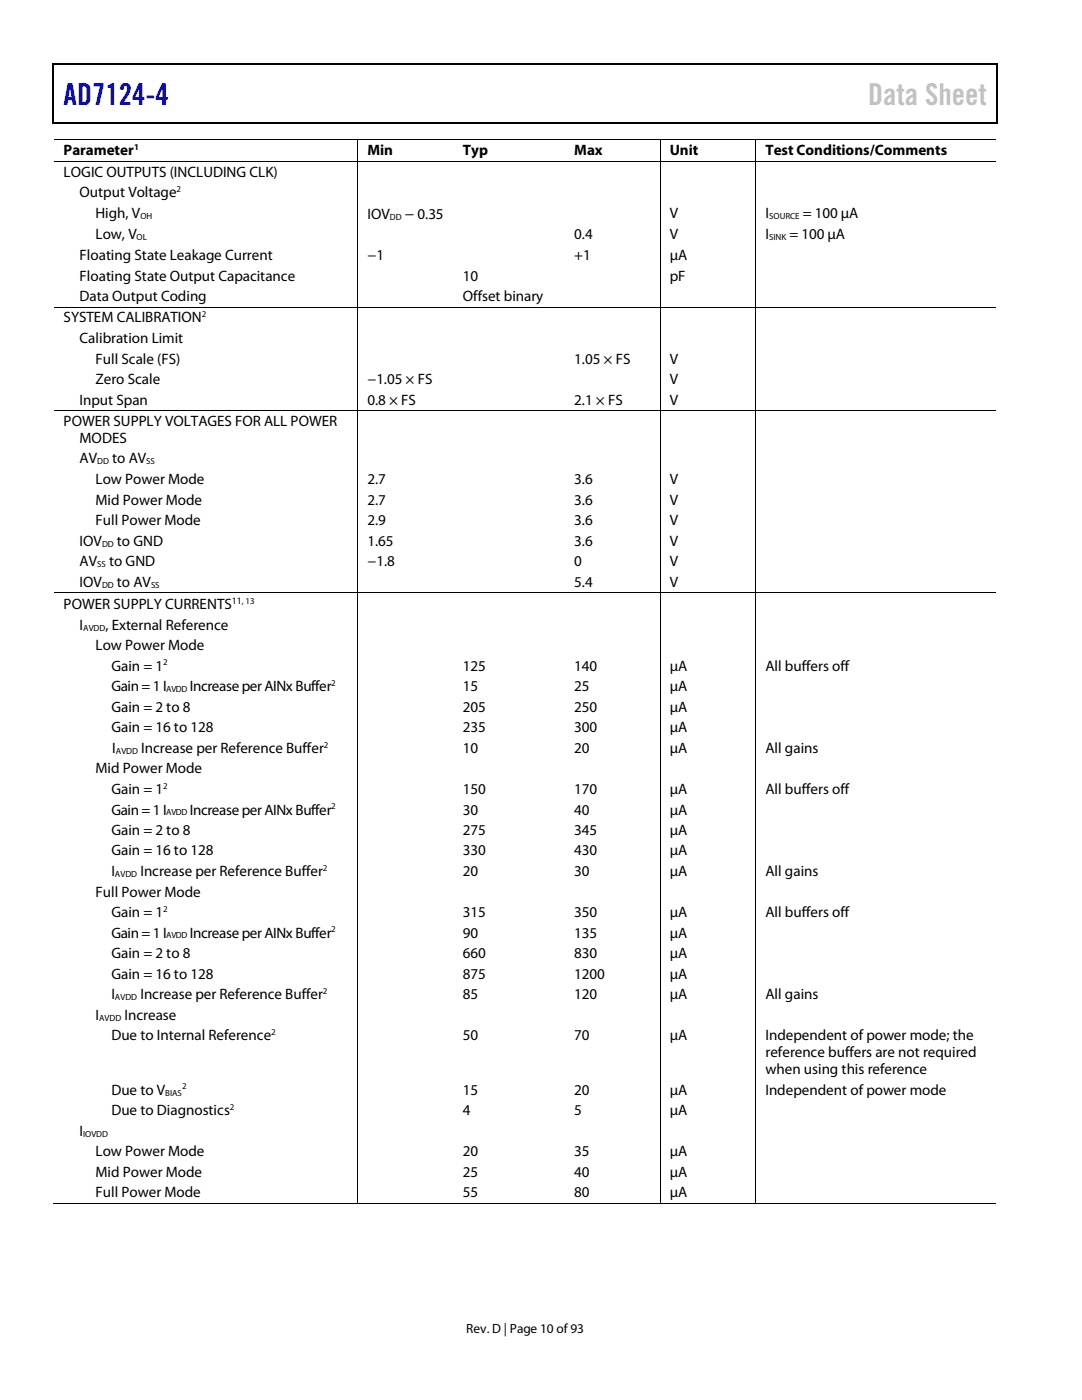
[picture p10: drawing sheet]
<svg xmlns="http://www.w3.org/2000/svg" width="216mm" height="279mm" viewBox="0 0 216 279" stroke-linecap="round" stroke-linejoin="round" font-family="sans-serif">
<defs><g id="words">
<text font-size="6" fill="#00f" x="12.7" y="20.9">AD7124-4</text>
<text font-size="6" fill="#c1c1c1" x="173.2" y="20.9">Data Sheet</text>
<text font-size="3.2" x="80.8" y="43.7">− 0.35</text>
<g font-size="3">
<text x="12.7" y="31">Parameter</text>
<text x="12.7" y="35.3">LOGIC OUTPUTS (INCLUDING CLK)</text>
<text x="73.3" y="31">Min</text>
<text x="92.4" y="31">Typ</text>
<text x="114.6" y="31">Max</text>
<text x="133.6" y="31">Unit</text>
<text x="152.7" y="31">Test Conditions/Comments</text>
<text x="15.9" y="39.4">Output Voltage</text>
<text x="19" y="43.5">High, V</text>
<text x="19" y="47.8">Low, V</text>
<text x="73.3" y="43.7">IOV</text>
<text x="114.6" y="47.8">0.4</text>
<text x="133.6" y="43.5">V</text>
<text x="133.6" y="47.8">V</text>
<text x="152.7" y="43.5">I</text>
<text x="152.7" y="47.8">I</text>
<text x="157.5" y="47.8">= 100 µA</text>
<text x="160.2" y="43.5">= 100 µA</text>
<text x="15.9" y="51.9">Floating State Leakage Current</text>
<text x="73.3" y="51.9">−1</text>
<text x="114.6" y="51.9">+1</text>
<text x="133.6" y="51.9">µA</text>
<text x="15.9" y="56">Floating State Output Capacitance</text>
<text x="92.4" y="56">10</text>
<text x="133.6" y="56">pF</text>
<text x="12.7" y="64.3">SYSTEM CALIBRATION</text>
<text x="15.9" y="60.1">Data Output Coding</text>
<text x="92.4" y="60.1">Offset binary</text>
<text x="15.9" y="68.5">Calibration Limit</text>
<text x="19" y="72.6">Full Scale (FS)</text>
<text x="19" y="76.7">Zero Scale</text>
<text x="73.3" y="76.7">−1.05 × FS</text>
<text x="114.6" y="72.6">1.05 × FS</text>
<text x="133.6" y="76.7">V</text>
<text x="133.6" y="72.6">V</text>
<text x="15.9" y="80.8">Input Span</text>
<text x="73.3" y="80.8">0.8 × FS</text>
<text x="114.6" y="80.8">2.1 × FS</text>
<text x="133.6" y="80.8">V</text>
<text x="12.7" y="85">POWER SUPPLY VOLTAGES FOR ALL POWER</text>
<text x="15.9" y="88.4">MODES</text>
<text x="15.9" y="92.5">AV</text>
<text x="22.4" y="92.5">to AV</text>
<text x="19" y="96.6">Low Power Mode</text>
<text x="19" y="100.7">Mid Power Mode</text>
<text x="73.3" y="96.6">2.7</text>
<text x="73.3" y="100.7">2.7</text>
<text x="114.6" y="96.6">3.6</text>
<text x="114.6" y="100.7">3.6</text>
<text x="133.6" y="96.6">V</text>
<text x="133.6" y="100.7">V</text>
<text x="19" y="104.8">Full Power Mode</text>
<text x="73.3" y="104.8">2.9</text>
<text x="114.6" y="104.8">3.6</text>
<text x="133.6" y="104.8">V</text>
<text x="15.9" y="108.9">IOV</text>
<text x="15.9" y="113">AV</text>
<text x="21.8" y="113">to GND</text>
<text x="23.3" y="108.9">to GND</text>
<text x="73.3" y="108.9">1.65</text>
<text x="73.3" y="113">−1.8</text>
<text x="114.6" y="108.9">3.6</text>
<text x="114.6" y="113">0</text>
<text x="133.6" y="108.9">V</text>
<text x="133.6" y="113">V</text>
<text x="15.9" y="117.1">IOV</text>
<text x="23.3" y="117.1">to AV</text>
<text x="114.6" y="117.1">5.4</text>
<text x="133.6" y="117.1">V</text>
<text x="12.7" y="121.5">POWER SUPPLY CURRENTS</text>
<text x="15.9" y="125.7">I</text>
<text x="21" y="125.7">, External Reference</text>
<text x="19" y="129.8">Low Power Mode</text>
<text x="22.2" y="133.9">Gain = 1</text>
<text x="22.2" y="138">Gain = 1 I</text>
<text x="37.9" y="138">Increase per AINx Buffer</text>
<text x="92.4" y="133.9">125</text>
<text x="92.4" y="138">15</text>
<text x="114.6" y="138">25</text>
<text x="114.6" y="133.9">140</text>
<text x="133.6" y="138">µA</text>
<text x="133.6" y="133.9">µA</text>
<text x="152.7" y="133.9">All buffers off</text>
<text x="22.2" y="142.1">Gain = 2 to 8</text>
<text x="92.4" y="142.1">205</text>
<text x="114.6" y="142.1">250</text>
<text x="133.6" y="142.1">µA</text>
<text x="22.2" y="146.1">Gain = 16 to 128</text>
<text x="92.4" y="146.1">235</text>
<text x="114.6" y="146.1">300</text>
<text x="133.6" y="146.1">µA</text>
<text x="19" y="154.3">Mid Power Mode</text>
<text x="22.4" y="150.2">I</text>
<text x="28.2" y="150.2">Increase per Reference Buffer</text>
<text x="92.4" y="150.2">10</text>
<text x="114.6" y="150.2">20</text>
<text x="133.6" y="150.2">µA</text>
<text x="152.7" y="150.2">All gains</text>
<text x="22.2" y="158.5">Gain = 1</text>
<text x="92.4" y="158.5">150</text>
<text x="114.6" y="158.5">170</text>
<text x="133.6" y="158.5">µA</text>
<text x="152.7" y="158.5">All buffers off</text>
<text x="22.2" y="162.6">Gain = 1 I</text>
<text x="22.2" y="166.6">Gain = 2 to 8</text>
<text x="37.9" y="162.6">Increase per AINx Buffer</text>
<text x="92.4" y="166.6">275</text>
<text x="92.4" y="162.6">30</text>
<text x="114.6" y="166.6">345</text>
<text x="114.6" y="162.6">40</text>
<text x="133.6" y="166.6">µA</text>
<text x="133.6" y="162.6">µA</text>
<text x="22.2" y="170.7">Gain = 16 to 128</text>
<text x="92.4" y="170.7">330</text>
<text x="114.6" y="170.7">430</text>
<text x="133.6" y="170.7">µA</text>
<text x="19" y="178.9">Full Power Mode</text>
<text x="22.2" y="174.8">I</text>
<text x="28" y="174.8">Increase per Reference Buffer</text>
<text x="92.4" y="174.8">20</text>
<text x="114.6" y="174.8">30</text>
<text x="133.6" y="174.8">µA</text>
<text x="152.7" y="174.8">All gains</text>
<text x="22.2" y="183">Gain = 1</text>
<text x="92.4" y="183">315</text>
<text x="114.6" y="183">350</text>
<text x="133.6" y="183">µA</text>
<text x="152.7" y="183">All buffers off</text>
<text x="22.2" y="187.1">Gain = 1 I</text>
<text x="22.2" y="191.2">Gain = 2 to 8</text>
<text x="37.9" y="187.1">Increase per AINx Buffer</text>
<text x="92.4" y="191.2">660</text>
<text x="92.4" y="187.1">90</text>
<text x="114.6" y="191.2">830</text>
<text x="114.6" y="187.1">135</text>
<text x="133.6" y="191.2">µA</text>
<text x="133.6" y="187.1">µA</text>
<text x="22.2" y="195.3">Gain = 16 to 128</text>
<text x="92.4" y="195.3">875</text>
<text x="114.6" y="195.3">1200</text>
<text x="133.6" y="195.3">µA</text>
<text x="19" y="203.5">I</text>
<text x="22.2" y="199.4">I</text>
<text x="24.8" y="203.5">Increase</text>
<text x="28" y="199.4">Increase per Reference Buffer</text>
<text x="92.4" y="199.4">85</text>
<text x="114.6" y="199.4">120</text>
<text x="133.6" y="199.4">µA</text>
<text x="152.7" y="199.4">All gains</text>
<text x="22.2" y="207.6">Due to Internal Reference</text>
<text x="92.4" y="207.6">50</text>
<text x="114.6" y="207.6">70</text>
<text x="133.6" y="207.6">µA</text>
<text x="152.7" y="207.6">Independent of power mode; the</text>
<text x="152.7" y="211">reference buffers are not required</text>
<text x="152.7" y="214.4">when using this reference</text>
<text x="22.2" y="218.5">Due to V</text>
<text x="92.4" y="218.5">15</text>
<text x="114.6" y="218.5">20</text>
<text x="133.6" y="218.5">µA</text>
<text x="152.7" y="218.5">Independent of power mode</text>
<text x="15.9" y="226.7">I</text>
<text x="22.2" y="222.6">Due to Diagnostics</text>
<text x="92.4" y="222.6">4</text>
<text x="114.6" y="222.6">5</text>
<text x="133.6" y="222.6">µA</text>
<text x="19" y="230.8">Low Power Mode</text>
<text x="92.4" y="230.8">20</text>
<text x="114.6" y="230.8">35</text>
<text x="133.6" y="230.8">µA</text>
<text x="19" y="234.9">Mid Power Mode</text>
<text x="19" y="239">Full Power Mode</text>
<text x="92.4" y="234.9">25</text>
<text x="92.4" y="239">55</text>
<text x="114.6" y="234.9">40</text>
<text x="114.6" y="239">80</text>
<text x="133.6" y="234.9">µA</text>
<text x="133.6" y="239">µA</text>
</g>
<text font-size="2.7" x="93" y="266">Rev. D | Page 10 of93</text>
<text font-size="1.9" x="46.3" y="120.5">11, 13</text>
<g font-size="1.8">
<text x="26.8" y="30">1</text>
<text x="35.2" y="38.4">2</text>
<text x="27.3" y="48">OL</text>
<text x="28" y="43.7">OH</text>
<text x="77.8" y="43.9">DD</text>
<text x="153.5" y="43.7">SOURCE</text>
<text x="153.5" y="48">SINK</text>
<text x="40.3" y="63.3">2</text>
<text x="19.4" y="92.7">DD</text>
<text x="29.2" y="92.7">SS</text>
<text x="19.4" y="113.2">SS</text>
<text x="20.4" y="109.1">DD</text>
<text x="20.4" y="117.3">DD</text>
<text x="30.1" y="117.3">SS</text>
<text x="16.6" y="125.9">AVDD</text>
<text x="32.6" y="132.8">2</text>
<text x="66.1" y="136.9">2</text>
<text x="33.2" y="138.1">AVDD</text>
<text x="64.6" y="149.2">2</text>
<text x="23.1" y="150.4">AVDD</text>
<text x="32.6" y="157.4">2</text>
<text x="66.1" y="161.5">2</text>
<text x="33.2" y="162.7">AVDD</text>
<text x="64.4" y="173.8">2</text>
<text x="22.9" y="175">AVDD</text>
<text x="32.6" y="181.9">2</text>
<text x="33.2" y="187.3">AVDD</text>
<text x="66.1" y="186.1">2</text>
<text x="19.8" y="203.7">AVDD</text>
<text x="22.9" y="199.6">AVDD</text>
<text x="64.4" y="198.4">2</text>
<text x="54.1" y="206.5">2</text>
<text x="33" y="218.7">BIAS</text>
<text x="36.3" y="217.4">2</text>
<text x="45.8" y="221.5">2</text>
<text x="16.6" y="226.9">IOVDD</text>
</g>
</g></defs>
<g fill="#000">
<path d="M10.5 12.7h.3v1h-.3zM10.5 12.7h.3v.3h-.3zM133.3 12.7h.3v.3h-.3zM198.8 12.7h.2v1h-.2zM198.8 12.7h.2v.3h-.2zM10.5 24.4h.3v.2h-.3zM71.3 27.9h.2v.1h-.2zM71.3 32.2h.2v.1h-.2zM90.5 27.9h.1v.1h-.1zM90.5 32.2h.1v.1h-.1zM112.7 27.9h.2v.1h-.2zM112.7 32.2h.2v.1h-.2z"/>
<path d="M131.7 27.9h.2v.1h-.2zM131.7 32.2h.2v.1h-.2zM133.1 24.4h.2v.2h-.2zM150.7 27.9h.2v.1h-.2zM150.7 32.2h.2v.1h-.2zM198.8 24.4h.2v.2h-.2zM71.3 61.2h.2v.2h-.2zM90.5 61.2h.1v.2h-.1zM112.7 61.2h.2v.2h-.2zM131.7 61.2h.2v.2h-.2zM150.7 61.2h.2v.2h-.2zM71.3 81.9h.2v.1h-.2z"/>
<path d="M90.5 81.9h.1v.1h-.1zM112.7 81.9h.2v.1h-.2zM131.7 81.9h.2v.1h-.2zM150.7 81.9h.2v.1h-.2zM71.3 118.2h.2v.2h-.2zM90.5 118.2h.1v.2h-.1zM112.7 118.2h.2v.2h-.2zM131.7 118.2h.2v.2h-.2zM150.7 118.2h.2v.2h-.2zM71.3 240.1h.2v.2h-.2zM90.2 240.1h.2v.2h-.2zM112.4 240.1h.2v.2h-.2z"/>
<path d="M131.7 240.1h.2v.2h-.2zM150.7 240.1h.2v.2h-.2z"/>
</g>
<path d="M10.7 13.7v10.7M10.8 12.8h122.5M133.6 12.8h65.2M198.9 13.7v10.7M10.8 24.5h188" fill="none" stroke="#000" stroke-width=".25"/>
<g fill="none" stroke="#000" stroke-width=".2">
<path d="M10.8 27.9h60.5M10.8 32.3h60.5M71.4 28v4.2M71.4 32.3v28.9M71.5 27.9h19M71.5 32.3h19M90.6 27.9h22.1M90.6 32.3h22.1M112.9 27.9h18.8M112.9 32.3h18.8M131.8 28v4.2M131.8 32.3v28.9"/>
<path d="M131.9 27.9h18.8M131.9 32.3h18.8M150.8 28v4.2M150.8 32.3v28.9M150.9 27.9h47.9M150.9 32.3h47.9M10.8 61.3h60.5M71.4 61.4v20.5M71.5 61.3h19M90.6 61.3h22.1M112.9 61.3h18.8M131.8 61.4v20.5"/>
<path d="M131.9 61.3h18.8M150.8 61.4v20.5M150.9 61.3h47.9M10.8 82h60.5M71.4 82v36.2M71.5 82h19M90.6 82h22.1M112.9 82h18.8M131.8 82v36.2M131.9 82h18.8M150.8 82v36.2M150.9 82h47.9"/>
<path d="M10.8 118.3h60.5M71.4 118.4v121.7M71.5 118.3h19M90.6 118.3h22.1M112.9 118.3h18.8M131.8 118.4v121.7M131.9 118.3h18.8M150.8 118.4v121.7M150.9 118.3h47.9M10.5 240.2h60.8M71.5 240.2h60.2M131.9 240.2h18.8"/>
<path d="M150.9 240.2h47.9"/>
</g>
<use href="#words"/>
</svg>
